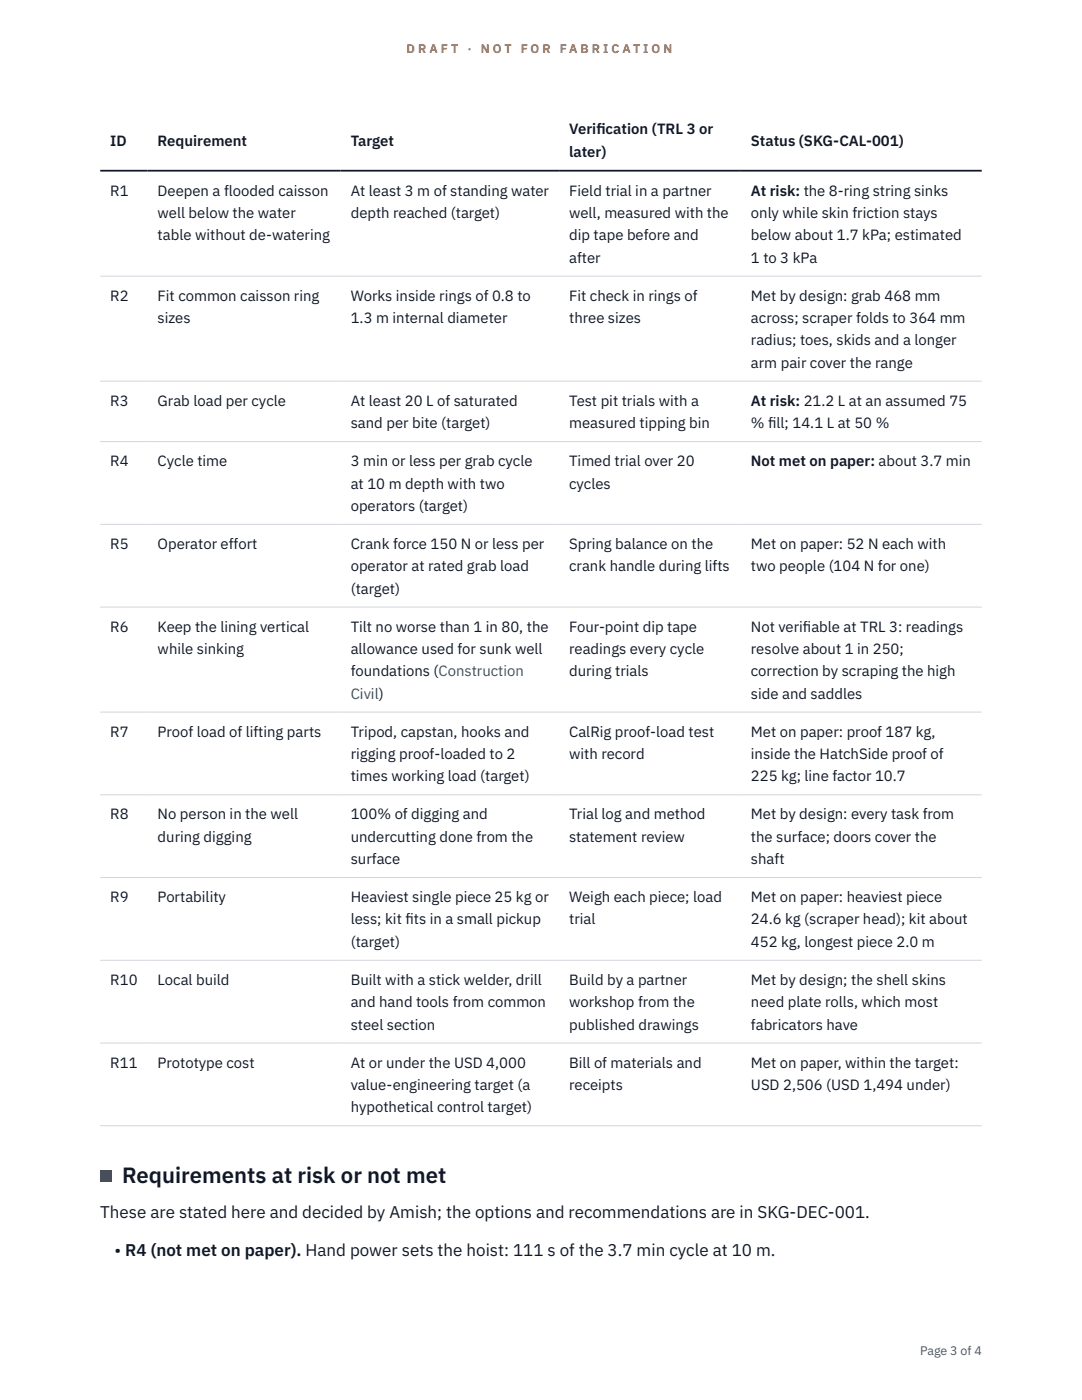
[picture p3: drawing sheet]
<svg xmlns="http://www.w3.org/2000/svg" width="216mm" height="279mm" viewBox="0 0 216 279" stroke-linecap="round" stroke-linejoin="round" font-family="sans-serif">
<defs><g id="words">
<text font-size="4.4" fill="#111827" x="24.4" y="236.2">Requirements at risk or not met</text>
<g font-size="3.4" fill="#111827">
<text x="20" y="243.1">These are stated here and decided by Amish; the options and recommendations are in SKG-DEC-001.</text>
<text x="22.9" y="250.8">• R4 (not met on paper). Hand power sets the hoist: 111 s of the 3.7 min cycle at 10 m.</text>
</g>
<g font-size="3" fill="#111827">
<text x="22" y="29.1">ID</text>
<text x="31.5" y="29.1">Requirement</text>
<text x="70" y="29.1">Target</text>
<text x="113.6" y="26.8">Verif</text>
<text x="119" y="26.8">ication (TRL 3 or</text>
<text x="149.8" y="29.1">Status (SKG-CAL-001)</text>
<text x="113.6" y="31.3">later)</text>
<text x="22" y="39.1">R1</text>
<text x="31.5" y="39.1">Deepen a flooded caisson</text>
<text x="70" y="39.1">At least 3 m of standing water</text>
<text x="113.6" y="39.1">Field trial in a partner</text>
<text x="149.8" y="39.1">At risk: the 8-ring string sinks</text>
<text x="31.5" y="43.5">well below the water</text>
<text x="31.5" y="48">table without de-watering</text>
<text x="70" y="43.5">depth reached (target)</text>
<text x="113.6" y="43.5">well, measured with the</text>
<text x="113.6" y="48">dip tape before and</text>
<text x="149.8" y="43.5">only while skin friction stays</text>
<text x="149.8" y="48">below about 1.7 kPa; estimated</text>
<text x="113.6" y="52.4">after</text>
<text x="149.8" y="52.4">1 to 3 kPa</text>
<text x="22" y="60">R2</text>
<text x="31.5" y="60">Fit common caisson ring</text>
<text x="31.5" y="64.5">sizes</text>
<text x="70" y="60">Works inside rings of 0.8 to</text>
<text x="70" y="64.5">1.3 m internal diameter</text>
<text x="113.6" y="60">Fit check in rings of</text>
<text x="113.6" y="64.5">three sizes</text>
<text x="149.8" y="60">Met by design: grab 468 mm</text>
<text x="149.8" y="64.5">across; scraper folds to 364 mm</text>
<text x="149.8" y="68.9">radius; toes, skids and a longer</text>
<text x="149.8" y="73.4">arm pair cover the range</text>
<text x="22" y="81">R3</text>
<text x="31.5" y="81">Grab load per cycle</text>
<text x="70" y="81">At least 20 L of saturated</text>
<text x="113.6" y="81">Test pit trials with a</text>
<text x="149.8" y="81">At risk: 21.2 L at an assumed 75</text>
<text x="70" y="85.4">sand per bite (target)</text>
<text x="113.6" y="85.4">measured tipping bin</text>
<text x="149.8" y="85.4">% f</text>
<text x="153.3" y="85.4">ill; 14.1 L at 50 %</text>
<text x="22" y="93.1">R4</text>
<text x="31.5" y="93.1">Cycle time</text>
<text x="70" y="93.1">3 min or less per grab cycle</text>
<text x="113.6" y="93.1">Timed trial over 20</text>
<text x="149.8" y="93.1">Not met on paper: about 3.7 min</text>
<text x="70" y="97.5">at 10 m depth with two</text>
<text x="70" y="101.9">operators (target)</text>
<text x="113.6" y="97.5">cycles</text>
<text x="22" y="109.6">R5</text>
<text x="31.5" y="109.6">Operator effort</text>
<text x="70" y="109.6">Crank force 150 N or less per</text>
<text x="113.6" y="109.6">Spring balance on the</text>
<text x="149.8" y="109.6">Met on paper: 52 N each with</text>
<text x="70" y="114">operator at rated grab load</text>
<text x="70" y="118.5">(target)</text>
<text x="113.6" y="114">crank handle during lifts</text>
<text x="149.8" y="114">two people (104 N for one)</text>
<text x="22" y="126.1">R6</text>
<text x="31.5" y="126.1">Keep the lining vertical</text>
<text x="31.5" y="130.5">while sinking</text>
<text x="70" y="126.1">Tilt no worse than 1 in 80, the</text>
<text x="70" y="130.5">allowance used for sunk well</text>
<text x="113.6" y="126.1">Four-point dip tape</text>
<text x="113.6" y="130.5">readings every cycle</text>
<text x="149.8" y="126.1">Not verif</text>
<text x="149.8" y="130.5">resolve about 1 in 250;</text>
<text x="160.2" y="126.1">iable at TRL 3: readings</text>
<text x="70" y="135">foundations (Construction</text>
<text x="113.6" y="135">during trials</text>
<text x="149.8" y="135">correction by scraping the high</text>
<text x="149.8" y="139.4">side and saddles</text>
<text x="22" y="147">R7</text>
<text x="31.5" y="147">Proof load of lifting parts</text>
<text x="70" y="147">Tripod, capstan, hooks and</text>
<text x="113.6" y="147">CalRig proof-load test</text>
<text x="149.8" y="147">Met on paper: proof 187 kg,</text>
<text x="70" y="151.5">rigging proof-loaded to 2</text>
<text x="70" y="155.9">times working load (target)</text>
<text x="113.6" y="151.5">with record</text>
<text x="149.8" y="151.5">inside the HatchSide proof of</text>
<text x="149.8" y="155.9">225 kg; line factor 10.7</text>
<text x="22" y="163.5">R8</text>
<text x="31.5" y="163.5">No person in the well</text>
<text x="31.5" y="168">during digging</text>
<text x="70" y="163.5">100% of digging and</text>
<text x="70" y="168">undercutting done from the</text>
<text x="113.6" y="163.5">Trial log and method</text>
<text x="113.6" y="168">statement review</text>
<text x="149.8" y="163.5">Met by design: every task from</text>
<text x="149.8" y="168">the surface; doors cover the</text>
<text x="70" y="172.4">surface</text>
<text x="149.8" y="172.4">shaft</text>
<text x="22" y="180.1">R9</text>
<text x="31.5" y="180.1">Portability</text>
<text x="70" y="180.1">Heaviest single piece 25 kg or</text>
<text x="70" y="184.5">less; kit f</text>
<text x="80.9" y="184.5">its in a small pickup</text>
<text x="113.6" y="180.1">Weigh each piece; load</text>
<text x="113.6" y="184.5">trial</text>
<text x="149.8" y="180.1">Met on paper: heaviest piece</text>
<text x="149.8" y="184.5">24.6 kg (scraper head); kit about</text>
<text x="70" y="188.9">(target)</text>
<text x="149.8" y="188.9">452 kg, longest piece 2.0 m</text>
<text x="22" y="196.6">R10</text>
<text x="31.5" y="196.6">Local build</text>
<text x="70" y="196.6">Built with a stick welder, drill</text>
<text x="113.6" y="196.6">Build by a partner</text>
<text x="149.8" y="196.6">Met by design; the shell skins</text>
<text x="70" y="201">and hand tools from common</text>
<text x="113.6" y="201">workshop from the</text>
<text x="149.8" y="201">need plate rolls, which most</text>
<text x="70" y="205.5">steel section</text>
<text x="113.6" y="205.5">published drawings</text>
<text x="149.8" y="205.5">fabricators have</text>
<text x="22" y="213.1">R11</text>
<text x="31.5" y="213.1">Prototype cost</text>
<text x="70" y="213.1">At or under the USD 4,000</text>
<text x="113.6" y="213.1">Bill of materials and</text>
<text x="149.8" y="213.1">Met on paper, within the target:</text>
<text x="70" y="217.5">value-engineering target (a</text>
<text x="70" y="222">hypothetical control target)</text>
<text x="113.6" y="217.5">receipts</text>
<text x="149.8" y="217.5">USD 2,506 (USD 1,494 under)</text>
</g>
<text font-size="3" fill="#0f766e" x="70" y="139.4">Civil)</text>
<g font-size="2.5" fill="#b45309">
<text x="81.1" y="10.5">D R A F T</text>
<text x="93.3" y="10.5">·</text>
<text x="95.9" y="10.5">N O T</text>
<text x="103.9" y="10.5">F O R</text>
<text x="111.7" y="10.5">F A B R I C A T I O N</text>
</g>
<text font-size="2.5" fill="#4b5563" x="183.6" y="270.3">Page 3 of 4</text>
</g></defs>
<path d="M20 55.1h175.9M20 76.1h175.9M20 88.1h175.9M20 104.6h175.9M20 121.2h175.9M20 142.1h175.9M20 158.6h175.9M20 175.1h175.9M20 191.6h175.9M20 208.2h175.9M20 224.7h175.9" fill="none" stroke="#d1d5db" stroke-width=".2"/>
<path d="M20 34.1h175.9" fill="none" stroke="#111827" stroke-width=".35"/>
<path d="M20 233.6h2.2v2.2h-2.2z" fill="#0f766e"/>
<use href="#words"/>
</svg>
